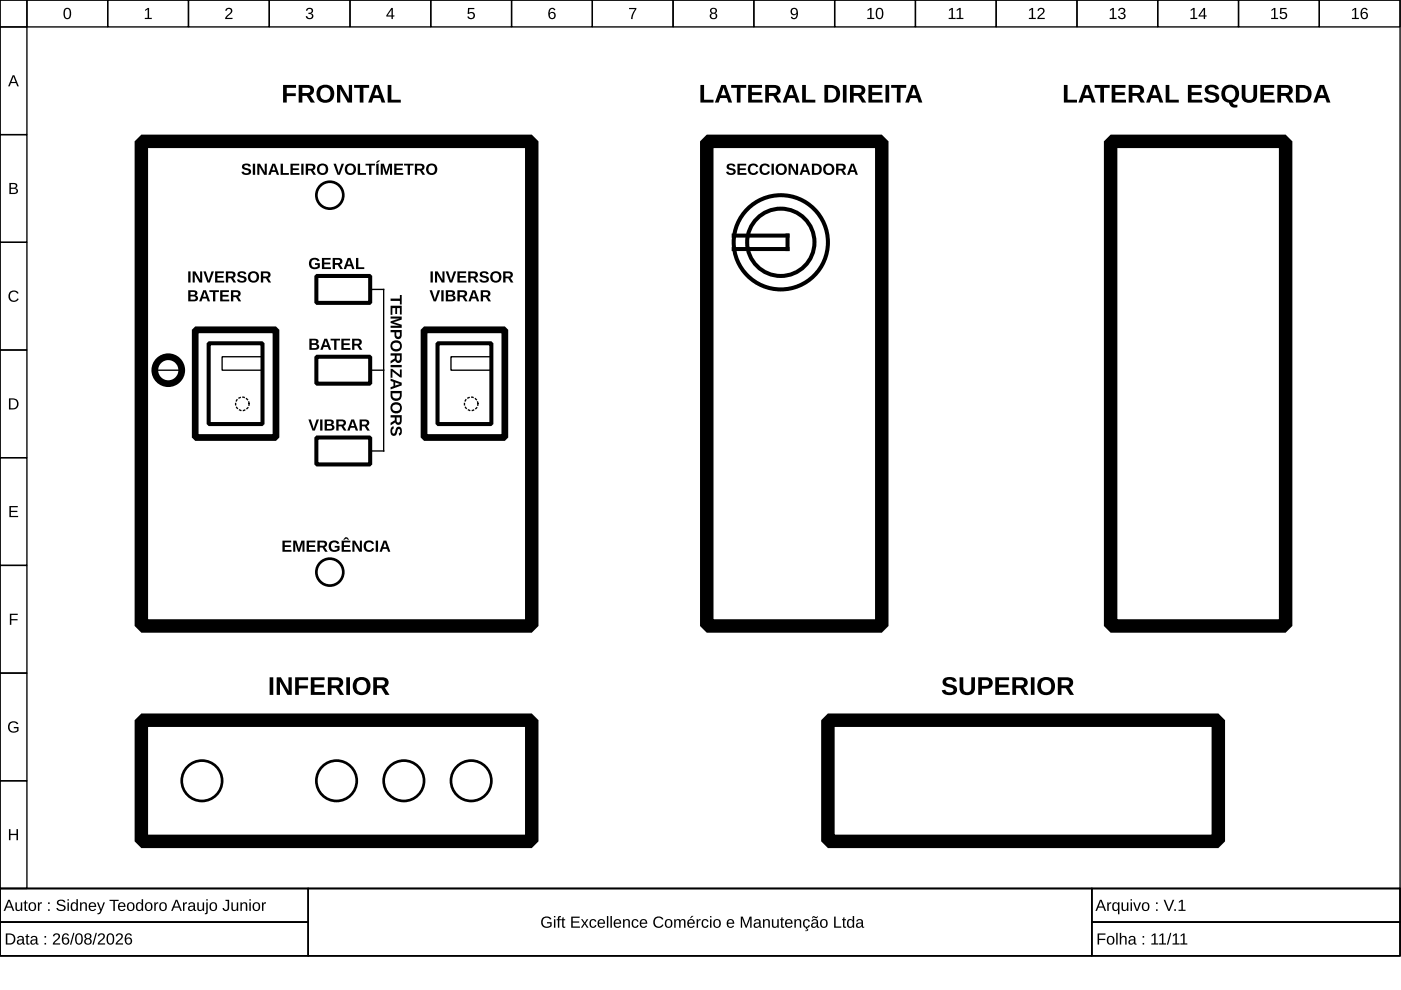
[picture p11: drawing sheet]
<svg xmlns="http://www.w3.org/2000/svg" width="297mm" height="210mm" viewBox="0 0 297 210" stroke-linecap="round" stroke-linejoin="round" font-family="sans-serif">
<g fill="none" stroke="#000" stroke-width=".29">
<path d="M0 0h296.8v188.4h-296.8zM0 0h5.7v5.7h-5.7zM5.7 0h17.1v5.7h-17.1zM22.8 0h17.2v5.7h-17.2zM40 0h17.1v5.7h-17.1zM57.1 0h17.1v5.7h-17.1zM74.2 0h17.1v5.7h-17.1zM91.3 0h17.2v5.7h-17.2zM108.5 0h17.1v5.7h-17.1zM125.6 0h17.1v5.7h-17.1zM142.7 0h17.1v5.7h-17.1zM159.8 0h17.2v5.7h-17.2z"/>
<path d="M177 0h17.1v5.7h-17.1zM194.1 0h17.1v5.7h-17.1zM211.2 0h17.1v5.7h-17.1zM228.3 0h17.2v5.7h-17.2zM245.5 0h17.1v5.7h-17.1zM262.6 0h17.1v5.7h-17.1zM279.7 0h17.1v5.7h-17.1zM0 5.7h5.7v22.8h-5.7zM0 28.5h5.7v22.9h-5.7zM195.5 38.5h.1M0 51.4h5.7v22.8h-5.7zM0 74.2h5.7v22.8h-5.7z"/>
<path d="M32.8 78.5h5.7M47.1 75.6h8.6v2.9h-8.6zM78.5 78.5h2.8M78.5 61.4h2.8v34.2h-2.8M95.6 75.6h8.6v2.9h-8.6zM0 97h5.7v22.9h-5.7zM49.9 92.8h.1M0 119.9h5.7v22.8h-5.7zM0 142.7h5.7v22.8h-5.7zM0 165.5h5.7v22.9h-5.7zM0 188.4h296.8v14.3h-296.8zM0 188.4h65.4v7.1h-65.4z"/>
<path d="M0 195.5h65.4v7.2h-65.4zM65.4 188.4h166.1v14.3h-166.1zM231.5 188.4h65.3v7.1h-65.3zM231.5 195.5h65.3v7.2h-65.3z"/>
</g>
<g fill="#000">
<path d="M30.8 2.1l.5-.4h.3v2.1h.6v.2h-1.5v-.2h.6v-1.8l-.5 .4zM48 1.8a.76 .76 0 0 1 1.2 .2 .76 .76 0 0 1-.5 1.1l-.6 .7h1.2v.2h-1.6l.1-.4 .5-.5a.7 .7 0 0 0 .4-1.2l-.5 .1-.1 .3h-.3zM65.1 1.8a.69 .69 0 0 1 1-.1 .69 .69 0 0 1 0 1.1h-.2a.67 .67 0 0 1 .5 .9 .67 .67 0 0 1-1 .4l-.5-.5-.1-.2h.3a.48 .48 0 0 0 .7 .4 .48 .48 0 0 0 .2-.7l-.6-.1v-.3a.46 .46 0 0 0 .6-.2 .46 .46 0 0 0-.3-.6 .46 .46 0 0 0-.5 .4h-.3zM99.2 1.7h1.4v.2h-1.1v.8a.81 .81 0 0 1 1 .2 .81 .81 0 0 1-.1 1.1 .81 .81 0 0 1-1.1-.1l-.2-.4h.3a.53 .53 0 0 0 .8 .2 .53 .53 0 0 0 0-.8 .53 .53 0 0 0-.8 .1h-.3zM133.4 1.7h1.5l-.6 1.5-.2 .8h-.3l.1-.6 .7-1.5h-1.2zM2.1 61.9a1.18 1.18 0 0 1 1.8 .3l-.3 .1a.87 .87 0 0 0-1.3-.1 .87 .87 0 0 0 .1 1.3 .87 .87 0 0 0 1.3-.2l.3 .1a1.21 1.21 0 0 1-1.8 .4 1.21 1.21 0 0 1-.1-1.9zM2 107.3h1.8v.3h-1.5v.7h1.4v.3h-1.4v.8h1.5v.2h-1.8zM2.1 130.1h1.7v.3h-1.4v.9h1.3v.2h-1.3v1h-.3zM2 153.2a1.23 1.23 0 0 1 1.9 .3l-.3 .1a.9 .9 0 0 0-1.3-.2 .9 .9 0 0 0-.2 1.2 1 1 0 0 0 1.5 .2v-.4h-.7v-.3h1v.8a1.29 1.29 0 0 1-1.8 .2 1.29 1.29 0 0 1-.1-1.9zM1.9 175.8h.3v1h1.3v-1h.3v2.3h-.3v-1h-1.3v1h-.3z"/>
<path d="M2.7 16h.3l1 2.3h-.3l-.3-.7h-1.1l-.2 .7h-.4zM2.9 16.2l-.5 1.2h.9z"/>
<path d="M13.8 1.8a.88 .88 0 0 1 1 .1 .88 .88 0 0 1 .3 1 .88 .88 0 0 1-.8 1.2 .88 .88 0 0 1-.8-1.2v-.7zM14 2a1.59 1.59 0 0 0 .1 1.8h.2a1.09 1.09 0 0 0 .4-1.5l-.3-.4z"/>
<path d="M60 18h2.8v.6h-2v1.2h1.9v.6h-1.9v1.3h-.8zM63.3 18h1.9a1.12 1.12 0 0 1 1.3 .8 1.12 1.12 0 0 1-.7 1.4l1 1.5h-.9l-.9-1.4h-.9v1.4h-.8zM64.1 18.6v1.1h1a.56 .56 0 0 0 .7-.5 .56 .56 0 0 0-.7-.6zM67 19.9a1.95 1.95 0 0 1 3.9 0 1.95 1.95 0 0 1-3.9 0zM68.2 18.9a1.34 1.34 0 0 0-.2 1.5 1.34 1.34 0 0 0 1.3 .7 1.37 1.37 0 0 0 .8-1.4 1.37 1.37 0 0 0-1.1-1.1zM71.5 18h.8l1.7 2.9v-2.9h.6v3.7h-.9l-1.6-2.8v2.8h-.6zM75.1 18h3.2v.6h-1.2v3.1h-.8v-3.1h-1.2zM79.4 18h.9l1.4 3.7h-.8l-.3-.9h-1.4l-.4 .9h-.7zM79.9 18.6l-.6 1.6h1.1zM82.2 18h.8v3.1h2v.6h-2.8z"/>
<path d="M83 1.7h.3v1.6h.3v.2h-.3v.5h-.3v-.5h-1.1v-.2zM83 2l-.8 1.3h.8z"/>
<path d="M116.6 1.8a.74 .74 0 0 1 1.2 .3l-.3 .1a.49 .49 0 0 0-.7-.3 .49 .49 0 0 0-.2 .6l-.1 .3a.77 .77 0 0 1 1.2 0 .77 .77 0 0 1-.1 1.2 .77 .77 0 0 1-1.1-.2l-.2-.5v-.8zM116.5 3.3a.5 .5 0 0 0 1 0 .5 .5 0 0 0-1 0z"/>
<path d="M150.7 1.8a.7 .7 0 0 1 1-.1 .7 .7 0 0 1 .1 1l-.2 .1a.69 .69 0 0 1 .4 .9 .69 .69 0 0 1-1 .4 .64 .64 0 0 1-.5-.6 .64 .64 0 0 1 .4-.7l-.3-.4zM150.8 2.3a.45 .45 0 0 0 .9 0 .45 .45 0 0 0-.9 0zM150.8 3.4a.5 .5 0 0 0 1 0 .5 .5 0 0 0-1 0z"/>
<path d="M167.8 1.9a.86 .86 0 0 1 1.1-.1 .86 .86 0 0 1 .3 1 .9 .9 0 0 1-.3 1.1 .9 .9 0 0 1-1.1 0l-.1-.3 .2-.1a.5 .5 0 0 0 .7 .3 .5 .5 0 0 0 .3-.6v-.3a.76 .76 0 0 1-1.2 .1 .76 .76 0 0 1 .1-1.1zM168 2a.54 .54 0 0 0 .1 .9 .54 .54 0 0 0 .8-.3 .54 .54 0 0 0-.5-.7z"/>
<path d="M184 2.1l.5-.4h.3v2.1h.6v.2h-1.5v-.2h.6v-1.8l-.5 .4zM186 1.8a.88 .88 0 0 1 1 .1 .88 .88 0 0 1 .3 1 .88 .88 0 0 1-.8 1.2 .88 .88 0 0 1-.8-1.2v-.7zM186.2 2a1.59 1.59 0 0 0 .1 1.8h.2a1.09 1.09 0 0 0 .4-1.5l-.3-.4z"/>
<path d="M201.2 2.1l.6-.4h.2v2.1h.6v.2h-1.5v-.2h.6v-1.8l-.5 .4zM202.9 2.1l.5-.4h.3v2.1h.6v.2h-1.5v-.2h.6v-1.8l-.5 .4z"/>
<path d="M218.2 2.1l.6-.4h.2v2.1h.6v.2h-1.5v-.2h.6v-1.8l-.5 .4zM220.2 1.8a.76 .76 0 0 1 1.2 .2 .76 .76 0 0 1-.4 1.1l-.7 .7h1.2v.2h-1.6l.1-.4 .6-.5a.7 .7 0 0 0 .3-1.2l-.5 .1-.1 .3h-.3z"/>
<path d="M235.3 2.1l.6-.4h.3v2.1h.5v.2h-1.4v-.2h.6v-1.8l-.6 .4zM237.3 1.8a.69 .69 0 0 1 1-.1 .69 .69 0 0 1 0 1.1h-.2a.67 .67 0 0 1 .5 .9 .67 .67 0 0 1-1 .4l-.5-.5-.1-.2h.3a.48 .48 0 0 0 .7 .4 .48 .48 0 0 0 .2-.7l-.6-.1v-.3a.46 .46 0 0 0 .7-.2 .46 .46 0 0 0-.4-.6 .46 .46 0 0 0-.5 .4h-.3z"/>
<path d="M252.5 2.1l.5-.4h.3v2.1h.6v.2h-1.5v-.2h.6v-1.8l-.5 .4zM255.2 1.7h.3v1.6h.3v.2h-.3v.5h-.3v-.5h-1.1v-.2zM255.2 2l-.8 1.3h.8z"/>
<path d="M269.6 2.1l.5-.4h.3v2.1h.6v.2h-1.5v-.2h.6v-1.8l-.5 .4zM271.4 1.7h1.4v.2h-1.1v.8a.81 .81 0 0 1 1.1 .2 .81 .81 0 0 1-.2 1.1 .81 .81 0 0 1-1.1-.1l-.2-.4h.3a.53 .53 0 0 0 .8 .2 .53 .53 0 0 0 .1-.8 .53 .53 0 0 0-.8 .1h-.3z"/>
<path d="M286.7 2.1l.6-.4h.2v2.1h.6v.2h-1.5v-.2h.6v-1.8l-.5 .4zM288.8 1.8a.74 .74 0 0 1 1.2 .3l-.3 .1a.49 .49 0 0 0-.6-.3 .49 .49 0 0 0-.3 .6v.3a.77 .77 0 0 1 1.1 0 .77 .77 0 0 1-.1 1.2 .77 .77 0 0 1-1.1-.2l-.2-.5v-.8zM288.7 3.3a.5 .5 0 0 0 1 0 .5 .5 0 0 0-1 0z"/>
<path d="M51.4 35a1.1 1.1 0 0 1 1.8 .3h-.5a.45 .45 0 0 0-.5-.3 .45 .45 0 0 0-.4 .5l.5 .2a.75 .75 0 0 1 .9 .8 .75 .75 0 0 1-1 .6l-.8-.3-.2-.3 .5-.1a.57 .57 0 0 0 .5 .3 .57 .57 0 0 0 .5-.4l-1-.4a.61 .61 0 0 1-.3-.9zM53.6 34.7h.5v2.4h-.5zM54.6 34.7h.5l1.1 1.8-.1-1.8h.5v2.4h-.6l-1-1.8v1.8h-.4zM57.7 34.7h.6l.9 2.4h-.5l-.2-.6h-.9l-.2 .6h-.5zM58 35.1l-.3 1h.7zM59.5 34.7h.5v2h1.3v.4h-1.8zM61.6 34.7h1.8v.4h-1.3v.6h1.2v.4h-1.2v.6h1.4v.4h-1.9zM63.9 34.7h.5v2.4h-.5zM64.8 34.7h1.2a.71 .71 0 0 1 .9 .5 .71 .71 0 0 1-.5 .9l.6 1h-.6l-.5-.9h-.6v.9h-.5zM65.3 35.1v.7h.8l.3-.2-.2-.5zM67.1 35.9a1.25 1.25 0 0 1 2.5 0 1.25 1.25 0 0 1-2.5 0zM67.9 35.3a.79 .79 0 0 0-.1 1.1 .79 .79 0 0 0 1.1 .1 .79 .79 0 0 0 .1-1.1 .79 .79 0 0 0-1.1-.1zM70.7 34.7h.5l.6 2 .6-2h.5l-.8 2.4h-.5zM73 35.9a1.25 1.25 0 0 1 2.5 0 1.25 1.25 0 0 1-2.5 0zM73.8 35.3a.79 .79 0 0 0-.1 1.1 .79 .79 0 0 0 1.1 .1 .79 .79 0 0 0 .1-1.1 .79 .79 0 0 0-1.1-.1zM75.8 34.7h.5v2h1.3v.4h-1.8zM77.5 34.7h2v.4h-.8v2h-.4v-2h-.8zM79.8 34.7h.5v2.4h-.5zM80.1 34l.5 .1-.6 .4h-.3zM80.7 34.7h.7l.5 1.8 .6-1.8h.6v2.4h-.4v-2l-.6 2h-.4l-.6-2 .1 2h-.5zM83.6 34.7h1.8v.4h-1.3v.6h1.2v.4h-1.2v.6h1.4v.4h-1.9zM85.7 34.7h2v.4h-.8v2h-.5v-2h-.7zM88 34.7h1.1a.71 .71 0 0 1 .9 .5 .71 .71 0 0 1-.5 .9l.6 1h-.5l-.6-.9h-.6v.9h-.4zM88.4 35.1v.7h.9l.2-.2-.2-.5zM90.3 35.9a1.22 1.22 0 0 1 2.4 0 1.22 1.22 0 0 1-2.4 0zM91 35.3a.79 .79 0 0 0-.1 1.1 .79 .79 0 0 0 1.1 .1 .79 .79 0 0 0 .1-1.1 .79 .79 0 0 0-1.1-.1z"/>
<path d="M148.5 18h.8v3.1h2v.6h-2.8zM152.9 18h1l1.3 3.7h-.8l-.3-.9h-1.4l-.3 .9h-.8zM153.4 18.6l-.5 1.6h1zM155 18h3.2v.6h-1.2v3.1h-.8v-3.1h-1.2zM158.6 18h3v.6h-2.2v1h2v.6h-2v.9h2.3v.6h-3.1zM162.2 18h1.9a1.12 1.12 0 0 1 1.4 .8 1.12 1.12 0 0 1-.8 1.4l1 1.5h-.9l-.9-1.4h-.9v1.4h-.8zM163 18.6v1.1h1.1a.56 .56 0 0 0 .6-.5 .56 .56 0 0 0-.7-.6zM167.3 18h.9l1.4 3.7h-.8l-.3-.9h-1.5l-.3 .9h-.8zM167.8 18.6l-.6 1.6h1.1zM170.1 18h.8v3.1h2v.6h-2.8zM174.8 18a3.7 3.7 0 0 1 2.8 .5 1.9 1.9 0 0 1 .4 2 1.9 1.9 0 0 1-1.7 1.2h-1.5zM175.6 18.6v2.5a1.33 1.33 0 0 0 1.7-1.2 1.33 1.33 0 0 0-1.7-1.3zM178.7 18h.8v3.7h-.8zM180.2 18h1.9a1.12 1.12 0 0 1 1.3 .8 1.12 1.12 0 0 1-.8 1.4l1.1 1.5h-.9l-.9-1.4h-.9v1.4h-.8zM181 18.6v1.1h1a.56 .56 0 0 0 .7-.5 .56 .56 0 0 0-.7-.6zM184.1 18h3v.6h-2.2v1h2v.6h-2v.9h2.3v.6h-3.1zM187.7 18h.8v3.7h-.8zM188.9 18h3.2v.6h-1.2v3.1h-.8v-3.1h-1.2zM193.3 18h.9l1.4 3.7h-.8l-.3-.9h-1.5l-.3 .9h-.8zM193.7 18.6l-.5 1.6h1.1z"/>
<path d="M154.2 35a1.1 1.1 0 0 1 1.7 .3h-.4a.45 .45 0 0 0-.5-.3 .45 .45 0 0 0-.4 .5l.5 .2a.75 .75 0 0 1 .9 .8 .75 .75 0 0 1-1 .6l-.9-.3-.2-.3 .5-.1a.57 .57 0 0 0 .6 .3 .57 .57 0 0 0 .5-.4l-1.1-.4a.61 .61 0 0 1-.2-.9zM156.4 34.7h1.8v.4h-1.4v.6h1.3v.4h-1.3v.6h1.5v.4h-1.9zM158.9 35a1.2 1.2 0 0 1 1.9 .3l-.5 .1a.71 .71 0 0 0-.9-.3 .71 .71 0 0 0-.3 1 .67 .67 0 0 0 .6 .6 .67 .67 0 0 0 .7-.4l.4 .1a1.23 1.23 0 0 1-1.8 .5 1.23 1.23 0 0 1-.1-1.9zM161.3 35a1.2 1.2 0 0 1 1.9 .3l-.4 .1a.71 .71 0 0 0-1-.3 .71 .71 0 0 0-.3 1 .67 .67 0 0 0 .6 .6 .67 .67 0 0 0 .7-.4l.5 .1a1.23 1.23 0 0 1-1.9 .5 1.23 1.23 0 0 1-.1-1.9zM163.6 34.7h.5v2.4h-.5zM164.4 35.9a1.22 1.22 0 0 1 2.4 0 1.22 1.22 0 0 1-2.4 0zM165.1 35.3a.79 .79 0 0 0-.1 1.1 .79 .79 0 0 0 1.1 .1 .79 .79 0 0 0 .1-1.1 .79 .79 0 0 0-1.1-.1zM167.2 34.7h.6l1 1.8v-1.8h.4v2.4h-.6l-1-1.8v1.8h-.4zM170.4 34.7h.6l.8 2.4h-.5l-.2-.6h-.9l-.2 .6h-.5zM170.7 35.1l-.4 1h.7zM172.1 34.7h.9a1.18 1.18 0 0 1 1.2 1.1 1.18 1.18 0 0 1-1.1 1.3h-1zM172.6 35.1v1.6a.84 .84 0 0 0 1.1-.8 .84 .84 0 0 0-1.1-.8zM174.5 35.9a1.22 1.22 0 0 1 2.4 0 1.22 1.22 0 0 1-2.4 0zM175.2 35.3a.79 .79 0 0 0-.1 1.1 .79 .79 0 0 0 1.1 .1 .79 .79 0 0 0 .1-1.1 .79 .79 0 0 0-1.1-.1zM177.3 34.7h1.1a.71 .71 0 0 1 .9 .5 .71 .71 0 0 1-.5 .9l.6 1h-.5l-.6-.9h-.5v.9h-.5zM177.8 35.1v.7h.8l.2-.2-.2-.5zM180.5 34.7h.5l.9 2.4h-.5l-.2-.6h-.9l-.2 .6h-.5zM180.7 35.1l-.3 1h.7z"/>
<path d="M225.6 18h.7v3.1h2v.6h-2.7zM230 18h.9l1.4 3.7h-.8l-.3-.9h-1.4l-.4 .9h-.8zM230.5 18.6l-.6 1.6h1.1zM232.1 18h3.2v.6h-1.2v3.1h-.8v-3.1h-1.2zM235.7 18h2.9v.6h-2.1v1h2v.6h-2v.9h2.2v.6h-3zM239.3 18h1.9a1.12 1.12 0 0 1 1.3 .8 1.12 1.12 0 0 1-.8 1.4l1.1 1.5h-.9l-.9-1.4h-.9v1.4h-.8zM240.1 18.6v1.1h1a.56 .56 0 0 0 .7-.5 .56 .56 0 0 0-.7-.6zM244.4 18h.9l1.3 3.7h-.7l-.4-.9h-1.4l-.3 .9h-.8zM244.8 18.6l-.5 1.6h1.1zM247.1 18h.8v3.1h2v.6h-2.8zM251.9 18h2.9v.6h-2.2v1h2v.6h-2v.9h2.3v.6h-3zM255.6 18.4a1.95 1.95 0 0 1 2.7 .2l.1 .3-.7 .1a.8 .8 0 0 0-.8-.5 .8 .8 0 0 0-.7 .5 1.11 1.11 0 0 0 1.2 .6 1.1 1.1 0 0 1 1.1 1.2 1.1 1.1 0 0 1-1.2 1 1.62 1.62 0 0 1-2-1l.7-.2a.97 .97 0 0 0 .9 .6 .97 .97 0 0 0 .9-.5 1.8 1.8 0 0 0-1.6-.7 .98 .98 0 0 1-.6-1.6zM259.4 18.5a1.95 1.95 0 0 1 3.1 .4 1.95 1.95 0 0 1-1.2 2.8 .76 .76 0 0 0 1.1 .5v.5a1.31 1.31 0 0 1-1.9-.9 1.97 1.97 0 0 1-1.1-3.3zM260 18.9a1.34 1.34 0 0 0-.2 1.5 1.34 1.34 0 0 0 1.4 .7 1.37 1.37 0 0 0 .7-1.4 1.37 1.37 0 0 0-1.1-1.1zM263.3 18h.7v2.3a.85 .85 0 0 0 .9 .9 .85 .85 0 0 0 .8-.9v-2.3h.8v2.3a1.66 1.66 0 0 1-1.4 1.5 1.66 1.66 0 0 1-1.8-1.1zM267.2 18h3v.6h-2.2v1h2v.6h-2v.9h2.3v.6h-3.1zM270.8 18h1.9a1.12 1.12 0 0 1 1.4 .8 1.12 1.12 0 0 1-.8 1.4l1 1.5h-.9l-.9-1.4h-.9v1.4h-.8zM271.6 18.6v1.1h1a.56 .56 0 0 0 .7-.5 .56 .56 0 0 0-.7-.6zM274.8 18a3.7 3.7 0 0 1 2.8 .5 1.9 1.9 0 0 1 .4 2 1.9 1.9 0 0 1-1.7 1.2h-1.5zM275.5 18.6v2.5a1.33 1.33 0 0 0 1.8-1.2 1.33 1.33 0 0 0-1.8-1.3zM279.8 18h.9l1.4 3.7h-.8l-.3-.9h-1.4l-.4 .9h-.8zM280.3 18.6l-.6 1.6h1.1z"/>
<path d="M2 38.8a1.53 1.53 0 0 1 1.6 .3l.1 .5-.5 .3a.64 .64 0 0 1 .6 .8 .64 .64 0 0 1-.8 .4h-1zM2.3 39v.8h.8l.2-.2-.1-.5zM2.3 40v.9l1.1-.1a.42 .42 0 0 0-.2-.7z"/>
<path d="M39.9 57.5h.5v2.4h-.5zM40.9 57.5h.5l1.1 1.9-.1-1.9h.5v2.4h-.6l-1-1.8v1.8h-.4zM43.1 57.5h.5l.6 2 .6-2h.6l-.9 2.4h-.5zM45.6 57.5h1.9v.4h-1.4v.6h1.3v.4h-1.3v.6h1.4v.4h-1.9zM47.9 57.5h1.2a.71 .71 0 0 1 .8 .5 .71 .71 0 0 1-.5 .9l.7 1h-.6l-.5-.9h-.6v.9h-.5zM48.4 57.9v.7h.8l.2-.2-.1-.4zM50.4 57.8a1.1 1.1 0 0 1 1.8 .3l-.5 .1a.45 .45 0 0 0-.4-.3 .45 .45 0 0 0-.4 .4l.5 .2a.75 .75 0 0 1 .9 .8 .75 .75 0 0 1-1 .6l-.9-.3-.2-.3 .5-.1a.57 .57 0 0 0 .6 .4 .57 .57 0 0 0 .5-.4l-1.1-.5a.61 .61 0 0 1-.3-.9zM52.5 58.7a1.22 1.22 0 0 1 2.4 0 1.22 1.22 0 0 1-2.4 0zM53.2 58.1a.79 .79 0 0 0-.1 1.1 .79 .79 0 0 0 1.2 .1 .79 .79 0 0 0 0-1.1 .79 .79 0 0 0-1.1-.1zM55.3 57.5h1.2a.71 .71 0 0 1 .8 .5 .71 .71 0 0 1-.5 .9l.7 1h-.6l-.5-.9h-.6v.9h-.5zM55.8 57.9v.7h.8l.2-.2-.1-.4z"/>
<path d="M65.8 55a1.3 1.3 0 0 1 2 .3l-.5 .1a.76 .76 0 0 0-1.1-.2 .76 .76 0 0 0-.1 1.1 .86 .86 0 0 0 1.3 .2v-.3h-.6v-.4h1v.9a1.31 1.31 0 0 1-1.9 .1 1.31 1.31 0 0 1-.1-1.8zM68.3 54.7h1.8v.4h-1.4v.6h1.3v.3h-1.3v.7h1.5v.3h-1.9zM70.5 54.7h1.2a.71 .71 0 0 1 .9 .5 .71 .71 0 0 1-.5 .9l.6 .9h-.5l-.6-.8h-.6v.8h-.5zM71 55.1v.7l.9-.1 .2-.1-.2-.5zM73.7 54.7h.6l.9 2.3h-.5l-.2-.6h-.9l-.2 .6h-.5zM74 55.1l-.3 1h.7zM75.5 54.7h.5v2h1.2v.3h-1.7z"/>
<path d="M91.3 57.5h.5v2.4h-.5zM92.2 57.5h.6l1 1.9v-1.9h.4v2.4h-.5l-1.1-1.8 .1 1.8h-.5zM94.5 57.5h.5l.6 2 .6-2h.5l-.8 2.4h-.5zM97 57.5h1.8v.4h-1.3v.6h1.2v.4h-1.2v.6h1.4v.4h-1.9zM99.3 57.5h1.1a.71 .71 0 0 1 .9 .5 .71 .71 0 0 1-.5 .9l.6 1h-.5l-.6-.9h-.5v.9h-.5zM99.8 57.9v.7h.8l.2-.2-.2-.4zM101.8 57.8a1.1 1.1 0 0 1 1.8 .3l-.5 .1a.45 .45 0 0 0-.5-.3 .45 .45 0 0 0-.4 .4l.6 .2a.75 .75 0 0 1 .9 .8 .75 .75 0 0 1-1.1 .6l-.8-.3-.2-.3 .5-.1a.57 .57 0 0 0 .5 .4 .57 .57 0 0 0 .6-.4l-1.1-.5a.61 .61 0 0 1-.3-.9zM103.9 58.7a1.22 1.22 0 0 1 2.4 0 1.22 1.22 0 0 1-2.4 0zM104.6 58.1a.79 .79 0 0 0-.1 1.1 .79 .79 0 0 0 1.1 .1 .79 .79 0 0 0 .1-1.1 .79 .79 0 0 0-1.1-.1zM106.7 57.5h1.2a.71 .71 0 0 1 .8 .5 .71 .71 0 0 1-.5 .9l.7 1h-.6l-.5-.9h-.6v.9h-.5zM107.2 57.9v.7h.8l.2-.2-.1-.4z"/>
<path d="M39.9 61.5h1.1a.6 .6 0 0 1 .8 .4 .6 .6 0 0 1-.4 .8 .65 .65 0 0 1 .6 .8 .65 .65 0 0 1-.9 .4h-1.2zM40.4 61.9v.6h.7l.2-.2v-.3zM40.4 62.9v.6h.8l.3-.2-.2-.4zM43.1 61.5h.6l.8 2.4h-.5l-.2-.6h-.9l-.2 .6h-.5zM43.4 61.9l-.4 1h.7zM44.4 61.5h2v.4h-.7v2h-.5v-2h-.8zM46.7 61.5h1.8v.4h-1.3v.6h1.2v.4h-1.2v.6h1.4v.4h-1.9zM49 61.5h1.1a.71 .71 0 0 1 .9 .5 .71 .71 0 0 1-.5 .9l.6 1h-.5l-.6-.9h-.5v.9h-.5zM49.5 61.9v.7h.8l.2-.2-.2-.4z"/>
<path d="M65.6 71.8h1.1a.6 .6 0 0 1 .8 .3 .6 .6 0 0 1-.4 .8 .65 .65 0 0 1 .6 .8 .65 .65 0 0 1-.9 .5h-1.2zM66.1 72.2v.6l.7-.1 .2-.1-.1-.4zM66.1 73.1v.7h.8l.3-.2-.2-.4zM68.8 71.8h.6l.8 2.4h-.5l-.2-.6h-.9l-.2 .6h-.5zM69.1 72.2l-.4 1h.7zM70.1 71.8h2v.4h-.8v2h-.5v-2h-.7zM72.4 71.8h1.8v.4h-1.3v.6h1.2v.4h-1.2v.6h1.4v.4h-1.9zM74.7 71.8h1.1a.71 .71 0 0 1 .9 .5 .71 .71 0 0 1-.5 .9l.6 1h-.5l-.6-.9h-.6v.9h-.4zM75.1 72.2v.7h.9l.2-.2-.2-.5z"/>
<path d="M82.8 63.3h2v-.8h.4v2.1h-.4v-.8h-2zM82.8 64.8h2.4v1.9h-.4v-1.4h-.6v1.3h-.4v-1.3h-.6v1.5h-.4zM82.8 67.1h2.4v.7l-1.8 .5 1.8 .5v.7h-2.4v-.4h2l-2-.6v-.4l2-.6-2 .1zM82.8 70h2.4a2.21 2.21 0 0 1-.2 1.7 .78 .78 0 0 1-.9 .1 .78 .78 0 0 1-.5-.8v-.5h-.8zM84 70.5l.1 .8 .5 .1 .2-.9zM82.8 73.3a1.22 1.22 0 0 1 2.4 0 1.22 1.22 0 0 1-2.4 0zM83.4 72.8a.75 .75 0 0 0 .1 1 .75 .75 0 0 0 1 0 .75 .75 0 0 0 .1-1l-.6-.1zM82.8 74.9h2.4v1.2a.71 .71 0 0 1-.5 .8 .71 .71 0 0 1-.9-.5l-1 .7v-.6l.9-.5v-.6h-.9zM84.1 75.4l.1 1h.4l.2-1zM82.8 77.4h2.4v.5h-2.4zM82.8 78.2h.4l1.6 1.3v-1.2h.4v1.7h-.4l-1.6-1.3v1.4h-.4zM82.8 80.3l2.4 .8v.6l-2.4 .9v-.5l.6-.2v-.9l-.6-.2zM83.8 81.1v.7l1-.4zM82.8 82.9h2.4v.8a1.18 1.18 0 0 1-1.2 1.3 1.18 1.18 0 0 1-1.2-1.2zM83.2 83.4a.84 .84 0 0 0 .8 1.1 .84 .84 0 0 0 .8-1.1zM82.8 86.4a1.22 1.22 0 0 1 2.4 0 1.22 1.22 0 0 1-2.4 0zM83.4 86a.75 .75 0 0 0 .1 1 .75 .75 0 0 0 1 0 .75 .75 0 0 0 .1-1l-.6-.2zM82.8 88h2.4v1.2a.71 .71 0 0 1-.5 .9 .71 .71 0 0 1-.9-.5l-1 .6v-.6l.9-.5v-.6h-.9zM84.1 88.5l.1 1h.4l.2-1zM83.1 90.5l.3-.1 .1 .4a.57 .57 0 0 0-.4 .6 .57 .57 0 0 0 .5 .5l.2-.6a.71 .71 0 0 1 .8-.8 .71 .71 0 0 1 .6 .9l-.2 .8-.4 .2-.1-.5a.45 .45 0 0 0 .4-.5 .45 .45 0 0 0-.5-.4l-.2 .5a.75 .75 0 0 1-.8 .9 .75 .75 0 0 1-.6-1z"/>
<path d="M91.1 61.5h.5l.6 2 .6-2h.5l-.9 2.4h-.5zM93.6 61.5h.5v2.4h-.5zM94.5 61.5h1.1a.6 .6 0 0 1 .8 .4 .6 .6 0 0 1-.4 .8 .65 .65 0 0 1 .6 .8 .65 .65 0 0 1-.9 .4h-1.2zM95 61.9v.6h.8l.1-.2v-.3zM95 62.9v.6h.9l.2-.2-.2-.4zM97 61.5h1.2a.71 .71 0 0 1 .8 .5 .71 .71 0 0 1-.5 .9l.7 1h-.6l-.5-.9h-.6v.9h-.5zM97.5 61.9v.7h.8l.2-.2-.1-.4zM100.2 61.5h.6l.8 2.4h-.5l-.2-.6h-.9l-.2 .6h-.5zM100.5 61.9l-.4 1h.7zM101.9 61.5h1.2a.71 .71 0 0 1 .9 .5 .71 .71 0 0 1-.5 .9l.6 1h-.6l-.5-.9h-.6v.9h-.5zM102.4 61.9v.7h.8l.3-.2-.2-.4z"/>
<path d="M1.9 84.5h.8a1.18 1.18 0 0 1 1.2 1.1 1.18 1.18 0 0 1-1.1 1.2h-.9zM2.2 84.7v1.9h.5a.97 .97 0 0 0 .9-1.3 .97 .97 0 0 0-1.4-.6z"/>
<path d="M65.4 88.9h.5l.6 2 .6-2h.5l-.8 2.4h-.5zM67.9 88.9h.5v2.4h-.5zM68.8 88.9h1.1a.6 .6 0 0 1 .8 .4 .6 .6 0 0 1-.4 .8 .65 .65 0 0 1 .6 .8 .65 .65 0 0 1-.9 .4h-1.2zM69.3 89.3v.6h.8l.2-.2-.1-.3zM69.3 90.3v.6h.9l.2-.2-.2-.4zM71.3 88.9h1.2a.71 .71 0 0 1 .8 .5 .71 .71 0 0 1-.5 .9l.7 1h-.6l-.5-.9h-.6v.9h-.5zM71.8 89.3v.7h.8l.2-.2-.1-.4zM74.5 88.9h.6l.8 2.4h-.5l-.2-.6h-.9l-.2 .6h-.5zM74.8 89.3l-.4 1h.7zM76.2 88.9h1.2a.71 .71 0 0 1 .9 .5 .71 .71 0 0 1-.5 .9l.6 1h-.5l-.6-.9h-.6v.9h-.5zM76.7 89.3v.7h.9l.2-.2-.2-.4z"/>
<path d="M59.9 114.6h1.8v.4h-1.3v.6h1.2v.4h-1.2v.6h1.4v.4h-1.9zM62.2 114.6h.6l.6 1.8 .5-1.8h.7v2.4h-.5v-2l-.6 2h-.3l-.6-2v2h-.4zM65 114.6h1.9v.4h-1.4v.6h1.3v.4h-1.3v.6h1.4v.4h-1.9zM67.3 114.6h1.2a.71 .71 0 0 1 .8 .5 .71 .71 0 0 1-.5 .9l.7 1h-.6l-.5-.9h-.6v.9h-.5zM67.8 115v.7h.8l.2-.2-.1-.5zM70 114.9a1.3 1.3 0 0 1 1.9 .3l-.4 .1a.76 .76 0 0 0-1.1-.2 .76 .76 0 0 0-.1 1.1 .86 .86 0 0 0 1.2 .2v-.3h-.5v-.4h1v.9a1.31 1.31 0 0 1-1.9 .2 1.31 1.31 0 0 1-.1-1.9zM72.4 114.6h1.9v.4h-1.4v.6h1.3v.4h-1.3v.6h1.5v.4h-2zM73.2 113.9h.4l.4 .5-.6-.2-.6 .2zM74.7 114.6h.6l1 1.9v-1.9h.4v2.4h-.5l-1.1-1.8 .1 1.8h-.5zM77.4 114.9a1.2 1.2 0 0 1 1.9 .3l-.4 .2a.71 .71 0 0 0-1-.3 .71 .71 0 0 0-.3 .9 .67 .67 0 0 0 .6 .6 .67 .67 0 0 0 .7-.4l.4 .1a1.23 1.23 0 0 1-1.8 .5 1.23 1.23 0 0 1-.1-1.9zM79.7 114.6h.5v2.4h-.5zM81.3 114.6h.6l.9 2.4h-.5l-.2-.6h-.9l-.2 .6h-.5zM81.6 115l-.3 1h.7z"/>
<path d="M57.2 143.6h.7v3.7h-.7zM58.7 143.6h.9l1.6 2.9v-2.9h.7v3.7h-1l-1.6-2.8 .1 2.8h-.7zM62.6 143.6h2.7v.6h-1.9v1.2h1.9v.6h-1.9v1.3h-.8zM65.9 143.6h2.9v.6h-2.1v.9h2v.6h-2v1h2.2v.6h-3zM69.5 143.6h1.9a1.12 1.12 0 0 1 1.3 .8 1.12 1.12 0 0 1-.8 1.4l1 1.5h-.8l-.9-1.4h-.9v1.4h-.8zM70.3 144.2v1.1h1a.56 .56 0 0 0 .7-.6 .56 .56 0 0 0-.7-.5zM73.4 143.6h.8v3.7h-.8zM74.7 145.5a1.95 1.95 0 0 1 3.9 0 1.95 1.95 0 0 1-3.9 0zM75.9 144.5a1.34 1.34 0 0 0-.3 1.5 1.34 1.34 0 0 0 1.4 .7 1.37 1.37 0 0 0 .7-1.4 1.37 1.37 0 0 0-1-1.1zM79.1 143.6h1.9a1.12 1.12 0 0 1 1.4 .8 1.12 1.12 0 0 1-.8 1.4l1 1.5h-.9l-.9-1.4h-.9v1.4h-.8zM79.9 144.2v1.1h1a.56 .56 0 0 0 .7-.6 .56 .56 0 0 0-.7-.5z"/>
<path d="M200 144a1.95 1.95 0 0 1 2.7 .2l.1 .3-.7 .1a.8 .8 0 0 0-.8-.5 .8 .8 0 0 0-.7 .4 1.11 1.11 0 0 0 1.2 .7 1.1 1.1 0 0 1 1.1 1.1 1.1 1.1 0 0 1-1.2 1.1 1.62 1.62 0 0 1-2-1l.7-.2a.97 .97 0 0 0 .9 .6 .97 .97 0 0 0 .9-.5 1.8 1.8 0 0 0-1.6-.8 .98 .98 0 0 1-.6-1.5zM203.5 143.6h.7v2.3a.85 .85 0 0 0 .9 .9 .85 .85 0 0 0 .8-1v-2.2h.8v2.3a1.66 1.66 0 0 1-1.5 1.5 1.66 1.66 0 0 1-1.7-1.1zM207.4 143.6h1.7a1.22 1.22 0 0 1 1.4 1.2 1.22 1.22 0 0 1-1.4 1.2h-.9v1.3h-.8zM208.2 144.2v1.2h.8a.61 .61 0 0 0 .7-.6 .61 .61 0 0 0-.7-.6zM211 143.6h3v.6h-2.2v.9h2v.6h-2v1h2.3v.6h-3.1zM214.6 143.6h1.9a1.12 1.12 0 0 1 1.4 .8 1.12 1.12 0 0 1-.8 1.4l1 1.5h-.9l-.9-1.4h-.9v1.4h-.8zM215.4 144.2v1.1h1a.56 .56 0 0 0 .7-.6 .56 .56 0 0 0-.7-.5zM218.6 143.6h.7v3.7h-.7zM219.8 145.5a1.95 1.95 0 0 1 3.9 0 1.95 1.95 0 0 1-3.9 0zM221 144.5a1.34 1.34 0 0 0-.2 1.5 1.34 1.34 0 0 0 1.3 .7 1.37 1.37 0 0 0 .8-1.4 1.37 1.37 0 0 0-1.1-1.1zM224.3 143.6h1.8a1.12 1.12 0 0 1 1.4 .8 1.12 1.12 0 0 1-.8 1.4l1 1.5h-.9l-.8-1.4h-.9v1.4h-.8zM225.1 144.2v1.1h1a.56 .56 0 0 0 .6-.6 .56 .56 0 0 0-.6-.5z"/>
<path d="M1.7 190.8h.4l.9 2.3h-.3l-.3-.7h-1l-.3 .7h-.3zM1.9 191l-.4 1.2h.8zM3.3 191.3h.3v1.2a.44 .44 0 0 0 .5 .5 .44 .44 0 0 0 .3-.6v-1.1h.3v1.8h-.3v-.3a.61 .61 0 0 1-.7 .4 .61 .61 0 0 1-.4-.7zM5.3 190.9h.2v.4h.3v.2h-.3v1.2l.1 .2h.3v.2h-.5l-.1-.1-.1-1.5h-.2v-.2h.2zM6.2 191.5a.91 .91 0 0 1 1.5 .6 .91 .91 0 0 1-1.1 1l-.4-.2-.1-.4zM6.6 191.6a.71 .71 0 0 0-.3 .9 .71 .71 0 0 0 .8 .4 .82 .82 0 0 0-.2-1.4zM8 191.3h.3v.4l.2-.3 .4-.1v.3h-.3l-.2 .3-.1 1.2h-.3zM10.2 191.3h.3v.4h-.3zM10.2 192.8h.3v.3h-.3zM12.2 191a1.07 1.07 0 0 1 1.7 .3h-.4a.58 .58 0 0 0-.6-.3 .58 .58 0 0 0-.5 .5l.6 .3a.72 .72 0 0 1 .9 .7 .72 .72 0 0 1-1 .7 .87 .87 0 0 1-1-.6l.4-.1a.71 .71 0 0 0 .7 .4 .71 .71 0 0 0 .6-.5l-.6-.3a.76 .76 0 0 1-.7-.3 .76 .76 0 0 1-.1-.8zM14.3 190.7h.3v.2h-.3zM14.3 191.3h.3v1.8h-.3zM15.1 191.5l.5-.2 .6 .3v-.9h.3v2.4h-.3v-.3a.69 .69 0 0 1-.9 .3 .69 .69 0 0 1-.3-.9zM15.4 191.7a.88 .88 0 0 0 .3 1.2 .75 .75 0 0 0 .5-.7 .75 .75 0 0 0-.5-.7zM17 191.3h.2l.1 .3a.61 .61 0 0 1 .7-.3 .61 .61 0 0 1 .4 .6v1.2h-.3v-1.1a.44 .44 0 0 0-.5-.5 .44 .44 0 0 0-.3 .6v1h-.3zM19 191.5a.82 .82 0 0 1 1-.1 .82 .82 0 0 1 .4 .9h-1.3a.53 .53 0 0 0 .3 .6 .53 .53 0 0 0 .7-.2h.2a.9 .9 0 0 1-1.2 .3 .9 .9 0 0 1-.2-1.3zM19.2 191.7l-.1 .4h1l-.3-.6zM20.6 191.3h.3l.5 1.5 .5-1.5h.4l-.7 1.8a.77 .77 0 0 1-.9 .7v-.2h.3l.3-.5zM23.2 190.8h2v.2h-.8v2.1h-.4v-2.1h-.8zM25.2 191.5a.82 .82 0 0 1 1-.1 .82 .82 0 0 1 .4 .9h-1.3a.53 .53 0 0 0 .3 .6 .53 .53 0 0 0 .7-.2h.3a.9 .9 0 0 1-1.3 .3 .9 .9 0 0 1-.2-1.3zM25.5 191.7l-.2 .4h1l-.3-.6zM27.1 191.5a.91 .91 0 0 1 1.4 .6 .91 .91 0 0 1-1 1l-.4-.2-.2-.4zM27.4 191.6a.71 .71 0 0 0-.2 .9 .71 .71 0 0 0 .8 .4 .82 .82 0 0 0-.3-1.4zM29 191.5l.5-.2 .5 .3v-.9h.3l.1 2.4h-.3l-.1-.3a.69 .69 0 0 1-.8 .3 .69 .69 0 0 1-.4-.9zM29.2 191.7a.88 .88 0 0 0 .4 1.2 .75 .75 0 0 0 .5-.7 .75 .75 0 0 0-.5-.7zM30.9 191.5a.91 .91 0 0 1 1.4 .6 .91 .91 0 0 1-1 1l-.4-.2-.2-.4zM31.2 191.6a.71 .71 0 0 0-.2 .9 .71 .71 0 0 0 .8 .4 .82 .82 0 0 0-.3-1.4zM32.7 191.3h.3v.4l.2-.3 .4-.1v.3h-.4l-.1 .3-.1 1.2h-.3zM34 191.5a.91 .91 0 0 1 1.4 .6 .91 .91 0 0 1-1.1 1l-.3-.2-.2-.4zM34.3 191.6a.71 .71 0 0 0-.3 .9 .71 .71 0 0 0 .8 .4 .82 .82 0 0 0-.2-1.4zM37.2 190.8h.4l1 2.3h-.4l-.2-.7h-1.1l-.3 .7h-.3zM37.4 191l-.4 1.2h.9zM38.8 191.3h.3v.4l.2-.3 .3-.1v.3h-.3l-.2 .3v1.2h-.3zM40.1 191.4a.72 .72 0 0 1 .8-.1 .72 .72 0 0 1 .4 .6v.9l.3 .1v.2h-.4l-.2-.3a.61 .61 0 0 1-.7 .4 .61 .61 0 0 1-.4-.7 .61 .61 0 0 1 .7-.5h.4a.41 .41 0 0 0-.2-.5 .41 .41 0 0 0-.6 .3h-.3zM40.3 192.3a.4 .4 0 0 0 .1 .7 .4 .4 0 0 0 .6-.3v-.5zM41.8 191.3h.3v1.2a.44 .44 0 0 0 .5 .5 .44 .44 0 0 0 .4-.6v-1.1h.3v1.8h-.3v-.3a.61 .61 0 0 1-.7 .4 .61 .61 0 0 1-.5-.7zM43.7 190.7h.3v.2h-.3zM43.7 191.3h.3v2.1a.44 .44 0 0 1-.6 .4v-.2l.3-.1zM44.6 191.5a.91 .91 0 0 1 1.4 .6 .91 .91 0 0 1-1 1l-.4-.2-.2-.4zM44.9 191.6a.71 .71 0 0 0-.2 .9 .71 .71 0 0 0 .8 .4 .82 .82 0 0 0-.3-1.4zM47.8 190.8h.8v1.6a.71 .71 0 0 1-.7 .8 .71 .71 0 0 1-.7-.7h.3a.39 .39 0 0 0 .4 .4 .39 .39 0 0 0 .4-.5v-1.4h-.5zM49.1 191.3h.3v1.2a.44 .44 0 0 0 .4 .5 .44 .44 0 0 0 .4-.6v-1.1h.3v1.8h-.3v-.3a.61 .61 0 0 1-.7 .4 .61 .61 0 0 1-.4-.7zM51 191.3h.3v.3a.61 .61 0 0 1 .7-.3 .61 .61 0 0 1 .4 .6v1.2h-.3v-1.1a.44 .44 0 0 0-.5-.5 .44 .44 0 0 0-.3 .6v1h-.3zM52.9 190.7h.3v.2h-.3zM52.9 191.3h.3v1.8h-.3zM53.7 191.5a.91 .91 0 0 1 1.5 .6 .91 .91 0 0 1-1.1 1l-.4-.2-.1-.4zM54.1 191.6a.71 .71 0 0 0-.3 .9 .71 .71 0 0 0 .8 .4 .82 .82 0 0 0-.2-1.4zM55.5 191.3h.3v.4l.2-.3 .4-.1v.3h-.3l-.2 .3-.1 1.2h-.3z"/>
<path d="M1.2 197.9h.8a1.18 1.18 0 0 1 1.3 1.1 1.18 1.18 0 0 1-1.2 1.3h-.9zM1.6 198.2v1.8h.5a.97 .97 0 0 0 .8-1.2 .97 .97 0 0 0-1.3-.6zM3.9 198.5a.72 .72 0 0 1 .7-.1 .72 .72 0 0 1 .5 .6v.9l.2 .2v.2h-.4l-.1-.4a.61 .61 0 0 1-.8 .5 .61 .61 0 0 1-.4-.8 .61 .61 0 0 1 .7-.4h.5a.41 .41 0 0 0-.3-.5 .41 .41 0 0 0-.5 .2h-.4zM4 199.5a.4 .4 0 0 0 .1 .6 .4 .4 0 0 0 .6-.3l.1-.4zM5.7 198.1h.2v.4h.3v.2h-.3v1.1l.1 .2h.3v.3h-.6l-.1-.2v-1.4h-.2v-.2h.2zM6.7 198.5a.72 .72 0 0 1 .8-.1 .72 .72 0 0 1 .4 .6v.9l.3 .2v.2h-.4l-.2-.4a.61 .61 0 0 1-.7 .5 .61 .61 0 0 1-.5-.8 .61 .61 0 0 1 .8-.4h.4a.41 .41 0 0 0-.3-.5 .41 .41 0 0 0-.5 .2h-.3zM6.9 199.5a.4 .4 0 0 0 .1 .6 .4 .4 0 0 0 .5-.3l.1-.4zM9.4 198.5h.4v.3h-.4zM9.4 199.9h.4v.4h-.4zM11.5 198a.76 .76 0 0 1 1.2 .2 .76 .76 0 0 1-.5 1.1l-.7 .7h1.3v.3h-1.6l.1-.4 .5-.6a.7 .7 0 0 0 .4-1.1h-.5l-.2 .3h-.3zM13.5 198a.74 .74 0 0 1 1.1 .4h-.3a.49 .49 0 0 0-.6-.2 .49 .49 0 0 0-.3 .6v.3a.77 .77 0 0 1 1.1 0 .77 .77 0 0 1-.1 1.1 .77 .77 0 0 1-1.1-.2l-.2-.5v-.7zM13.4 199.5a.5 .5 0 0 0 1 0 .5 .5 0 0 0-1 0zM15.5 197.8h.3l-.7 2.5h-.3zM16.3 198a.88 .88 0 0 1 1 .1 .88 .88 0 0 1 .3 1 .88 .88 0 0 1-.9 1.2 .88 .88 0 0 1-.8-1.2l.1-.7zM16.4 198.2a1.59 1.59 0 0 0 .2 1.8l.1 .1a1.09 1.09 0 0 0 .5-1.6l-.3-.4zM18.1 198a.7 .7 0 0 1 1 0 .7 .7 0 0 1 0 1h-.1a.69 .69 0 0 1 .4 1 .69 .69 0 0 1-1 .3 .64 .64 0 0 1-.6-.6 .64 .64 0 0 1 .5-.7l-.4-.3zM18.2 198.5a.45 .45 0 0 0 .9 0 .45 .45 0 0 0-.9 0zM18.2 199.6a.49 .49 0 0 0 .9 0 .49 .49 0 0 0-.9 0zM20.3 197.8h.2l-.6 2.5h-.3zM21 198a.76 .76 0 0 1 1.2 .2 .76 .76 0 0 1-.5 1.1l-.7 .7h1.3v.3h-1.6l.1-.4 .5-.6a.7 .7 0 0 0 .4-1.1h-.5l-.2 .3h-.3zM22.9 198a.88 .88 0 0 1 1.1 .1 .88 .88 0 0 1 .2 1 .88 .88 0 0 1-.8 1.2 .88 .88 0 0 1-.8-1.2l.1-.7zM23.1 198.2a1.59 1.59 0 0 0 .1 1.8l.2 .1a1.09 1.09 0 0 0 .5-1.6l-.3-.4zM24.8 198a.76 .76 0 0 1 1.2 .2 .76 .76 0 0 1-.5 1.1l-.6 .7h1.2v.3h-1.6l.1-.4 .5-.6a.7 .7 0 0 0 .4-1.1h-.5l-.2 .3h-.3zM26.8 198a.74 .74 0 0 1 1.1 .4h-.2a.49 .49 0 0 0-.7-.2 .49 .49 0 0 0-.3 .6v.3a.77 .77 0 0 1 1.2 0 .77 .77 0 0 1-.1 1.1 .77 .77 0 0 1-1.2-.2l-.1-.5v-.7zM26.7 199.5a.5 .5 0 0 0 1 0 .5 .5 0 0 0-1 0z"/>
<path d="M115 194.6a1.23 1.23 0 0 1 1.9 .3l-.3 .1a.9 .9 0 0 0-1.3-.3 .9 .9 0 0 0-.1 1.3 1 1 0 0 0 1.5 .2v-.4h-.7v-.3h1v.8a1.29 1.29 0 0 1-1.9 .2 1.29 1.29 0 0 1-.1-1.9zM117.4 194.2h.4v.3h-.4zM117.4 194.9h.4v1.8h-.4zM118.4 194.3l.5-.1v.3l-.3 .1v.3h.3v.2h-.3v1.6h-.3v-1.6h-.3v-.2h.3zM119.3 194.5h.2v.4h.3v.2h-.3v1.2l.1 .2h.3v.2h-.6l-.1-.2v-1.4h-.2v-.2h.2zM121.1 194.3h1.8v.3h-1.5v.8h1.4v.2h-1.4v.8h1.6v.3h-1.9zM123.2 194.9h.3l.5 .7 .4-.7h.3l-.6 .9 .7 .9h-.3l-.5-.7-.5 .7h-.3l.6-.9zM125.2 195.1a.74 .74 0 0 1 1.2 .3h-.3a.46 .46 0 0 0-.6-.3 .46 .46 0 0 0-.2 .7 .47 .47 0 0 0 .2 .6 .47 .47 0 0 0 .6-.3l.3 .1a.8 .8 0 0 1-1.1 .5 .8 .8 0 0 1-.3-1.2zM126.9 195.1a.82 .82 0 0 1 1-.2 .82 .82 0 0 1 .4 1h-1.3a.53 .53 0 0 0 .3 .6 .53 .53 0 0 0 .7-.3l.2 .1a.9 .9 0 0 1-1.2 .3 .9 .9 0 0 1-.2-1.3zM127.1 195.2l-.1 .4h1l-.3-.5zM128.7 194.2h.3v2.5h-.3zM129.4 194.2h.3v2.5h-.3zM130.3 195.1a.82 .82 0 0 1 1-.2 .82 .82 0 0 1 .4 1h-1.3a.53 .53 0 0 0 .3 .6 .53 .53 0 0 0 .7-.3l.3 .1a.9 .9 0 0 1-1.3 .3 .9 .9 0 0 1-.2-1.3zM130.6 195.2l-.2 .4h1l-.3-.5zM132.1 194.9h.3v.3a.61 .61 0 0 1 .7-.3 .61 .61 0 0 1 .4 .6v1.2h-.3v-1.1a.44 .44 0 0 0-.4-.5 .44 .44 0 0 0-.4 .6v1h-.3zM134.1 195.1a.74 .74 0 0 1 1.3 .3h-.3a.46 .46 0 0 0-.7-.3 .46 .46 0 0 0-.2 .7 .47 .47 0 0 0 .3 .6 .47 .47 0 0 0 .6-.3l.3 .1a.8 .8 0 0 1-1.1 .5 .8 .8 0 0 1-.4-1.2zM135.8 195.1a.82 .82 0 0 1 1-.2 .82 .82 0 0 1 .4 1h-1.3a.53 .53 0 0 0 .4 .6 .53 .53 0 0 0 .6-.3l.3 .1a.9 .9 0 0 1-1.3 .3 .9 .9 0 0 1-.2-1.3zM136.1 195.2l-.2 .4h1l-.3-.5zM138.8 194.6a1.18 1.18 0 0 1 1.9 .3l-.3 .1a.87 .87 0 0 0-1.3-.1 .87 .87 0 0 0 0 1.3 .87 .87 0 0 0 1.3-.2l.3 .1a1.21 1.21 0 0 1-1.8 .4 1.21 1.21 0 0 1-.1-1.9zM141.2 195.1a.91 .91 0 0 1 1.4 .5 .91 .91 0 0 1-1.1 1.1l-.4-.2-.1-.4zM141.5 195.2a.71 .71 0 0 0-.3 .8 .71 .71 0 0 0 .8 .4 .82 .82 0 0 0-.2-1.3zM142.9 194.9h.3v.3a.56 .56 0 0 1 .5-.3 .56 .56 0 0 1 .6 .3 .56 .56 0 0 1 .6-.3 .56 .56 0 0 1 .4 .6v1.2h-.3v-1.4a.4 .4 0 0 0-.5-.2 .4 .4 0 0 0-.2 .6v1h-.3v-1.4a.4 .4 0 0 0-.5-.2 .4 .4 0 0 0-.3 .6v1h-.3zM145.9 195.1a.82 .82 0 0 1 1-.2 .82 .82 0 0 1 .4 1h-1.3a.53 .53 0 0 0 .3 .6 .53 .53 0 0 0 .7-.3l.3 .1a.9 .9 0 0 1-1.3 .3 .9 .9 0 0 1-.2-1.3zM146.2 195.2l-.2 .4h1l-.3-.5zM146.7 194.2h.3l-.7 .5zM147.7 194.9h.3v.4l.2-.4h.3v.3h-.3l-.2 .2v1.3h-.3zM148.9 195.1a.74 .74 0 0 1 1.3 .3h-.3a.46 .46 0 0 0-.6-.3 .46 .46 0 0 0-.2 .7 .47 .47 0 0 0 .2 .6 .47 .47 0 0 0 .6-.3l.3 .1a.8 .8 0 0 1-1.1 .5 .8 .8 0 0 1-.3-1.2zM150.5 194.2h.3v.3h-.3zM150.5 194.9h.3v1.8h-.3zM151.4 195.1a.91 .91 0 0 1 1.4 .5 .91 .91 0 0 1-1 1.1l-.4-.2-.2-.4zM151.7 195.2a.71 .71 0 0 0-.2 .8 .71 .71 0 0 0 .8 .4 .82 .82 0 0 0-.3-1.3zM154.3 195.1a.82 .82 0 0 1 1-.2 .82 .82 0 0 1 .4 1h-1.3a.53 .53 0 0 0 .3 .6 .53 .53 0 0 0 .7-.3l.2 .1a.9 .9 0 0 1-1.3 .3 .9 .9 0 0 1-.1-1.3zM154.5 195.2l-.1 .4h1l-.3-.5zM157.1 194.3h.4l.7 2.1 .7-2.1h.5v2.4h-.3v-2.1l-.8 2.1h-.2l-.8-2.1v2.1h-.2zM160.1 195a.72 .72 0 0 1 .7-.1 .72 .72 0 0 1 .5 .6v.9l.2 .1v.2h-.3l-.2-.3a.61 .61 0 0 1-.8 .4 .61 .61 0 0 1-.4-.8 .61 .61 0 0 1 .8-.4h.4a.41 .41 0 0 0-.3-.5 .41 .41 0 0 0-.5 .3l-.3-.1zM160.2 195.9a.4 .4 0 0 0 .1 .7 .4 .4 0 0 0 .6-.4l.1-.4zM161.8 194.9h.2l.1 .3a.61 .61 0 0 1 .7-.3 .61 .61 0 0 1 .4 .6v1.2h-.3v-1.1a.44 .44 0 0 0-.5-.5 .44 .44 0 0 0-.3 .6v1h-.3zM163.7 194.9h.3v1.1a.44 .44 0 0 0 .4 .5 .44 .44 0 0 0 .4-.6v-1h.3v1.8h-.3v-.3a.61 .61 0 0 1-.7 .3 .61 .61 0 0 1-.4-.6zM165.7 194.5h.2v.4h.3v.2h-.3v1.2l.1 .2h.3v.2h-.5l-.2-.2v-1.4h-.2v-.2h.2zM166.6 195.1a.82 .82 0 0 1 1-.2 .82 .82 0 0 1 .4 1h-1.2a.53 .53 0 0 0 .3 .6 .53 .53 0 0 0 .6-.3l.3 .1a.9 .9 0 0 1-1.3 .3 .9 .9 0 0 1-.2-1.3zM166.9 195.2l-.1 .4h.9l-.3-.5zM168.4 194.9h.3v.3a.61 .61 0 0 1 .7-.3 .61 .61 0 0 1 .5 .6v1.2h-.3v-1.1a.44 .44 0 0 0-.5-.5 .44 .44 0 0 0-.4 .6v1h-.3zM170.4 195.1a.74 .74 0 0 1 1.3 .3h-.3a.46 .46 0 0 0-.6-.3 .46 .46 0 0 0-.2 .7 .47 .47 0 0 0 .2 .6 .47 .47 0 0 0 .6-.3l.3 .1a.8 .8 0 0 1-1.1 .5 .8 .8 0 0 1-.3-1.2zM170.9 196.7h.2l-.1 .2 .4 .2-.2 .3h-.5v-.1l.4-.2-.3-.1zM172.3 195a.72 .72 0 0 1 .7-.1 .72 .72 0 0 1 .4 .6l.1 .9 .2 .1v.2h-.4l-.1-.3a.61 .61 0 0 1-.8 .4 .61 .61 0 0 1-.4-.8 .61 .61 0 0 1 .7-.4h.4a.41 .41 0 0 0-.2-.5 .41 .41 0 0 0-.5 .3l-.4-.1zM172.4 195.9a.4 .4 0 0 0 .1 .7 .4 .4 0 0 0 .6-.4v-.4zM172.3 194.4l.3-.1 .4 .1 .4-.2-.1 .3a.53 .53 0 0 1-.8 0l-.3 .2zM174.1 195.1a.91 .91 0 0 1 1.4 .5 .91 .91 0 0 1-1.1 1.1l-.3-.2-.2-.4zM174.4 195.2a.71 .71 0 0 0-.3 .8 .71 .71 0 0 0 .9 .4 .82 .82 0 0 0-.3-1.3zM176.9 194.3h.3v2.1h1.2v.3h-1.5zM178.8 194.5h.2v.4h.4v.2h-.4v1.2l.1 .2h.3v.2h-.5l-.1-.2-.1-1.4h-.2v-.2h.2zM179.7 195.1l.5-.2 .6 .3v-1h.3v2.5h-.3v-.3a.69 .69 0 0 1-.9 .3 .69 .69 0 0 1-.3-.9zM180 195.2a.88 .88 0 0 0 .3 1.3 .75 .75 0 0 0 .5-.7 .75 .75 0 0 0-.5-.7zM181.8 195a.72 .72 0 0 1 .7-.1 .72 .72 0 0 1 .5 .6v.9l.2 .1v.2h-.3l-.2-.3a.61 .61 0 0 1-.8 .4 .61 .61 0 0 1-.4-.8 .61 .61 0 0 1 .8-.4h.4a.41 .41 0 0 0-.3-.5 .41 .41 0 0 0-.5 .3l-.3-.1zM181.9 195.9a.4 .4 0 0 0 .1 .7 .4 .4 0 0 0 .6-.4l.1-.4z"/>
<path d="M232.7 197.9h1.7v.3h-1.4v.9h1.3v.2h-1.3v1h-.3zM234.9 198.7a.91 .91 0 0 1 1.4 .5 .91 .91 0 0 1-1.1 1.1l-.3-.2-.2-.5zM235.2 198.7a.71 .71 0 0 0-.3 .9 .71 .71 0 0 0 .9 .4 .82 .82 0 0 0-.3-1.4zM236.7 197.8h.3v2.5h-.3zM237.4 197.8h.3v1a.61 .61 0 0 1 .7-.4 .61 .61 0 0 1 .5 .7v1.2h-.3v-1.2a.43 .43 0 0 0-.5-.5 .43 .43 0 0 0-.4 .6v1.1h-.3zM239.5 198.5a.72 .72 0 0 1 .8-.1 .72 .72 0 0 1 .4 .6v.9l.3 .2v.2h-.4l-.2-.4a.61 .61 0 0 1-.7 .5 .61 .61 0 0 1-.5-.8 .61 .61 0 0 1 .8-.4h.4a.41 .41 0 0 0-.3-.5 .41 .41 0 0 0-.5 .2h-.3zM239.7 199.5a.4 .4 0 0 0 .1 .6 .4 .4 0 0 0 .5-.3l.1-.4zM242.3 198.5h.3v.3h-.3zM242.3 199.9h.3v.4h-.3zM244.2 198.3l.5-.4h.3v2.1h.6v.3h-1.5v-.3h.6v-1.8l-.5 .4zM245.8 198.3l.6-.4h.3v2.1h.5v.3h-1.4v-.3h.6v-1.8l-.6 .4zM248.1 197.8h.2l-.6 2.5h-.3zM248.7 198.3l.5-.4h.3v2.1h.6v.3h-1.5v-.3h.6v-1.8l-.5 .4zM250.3 198.3l.6-.4h.3v2.1h.5v.3h-1.4v-.3h.6v-1.8l-.6 .4z"/>
<path d="M233.2 190.8h.4l.9 2.3h-.3l-.3-.7h-1l-.3 .7h-.4zM233.4 191l-.5 1.2h.9zM234.8 191.3h.2l.1 .4 .1-.3 .4-.1v.3h-.3l-.2 .3v1.2h-.3zM236 191.5l.5-.2 .5 .3 .1-.3h.2v2.5h-.3v-1a.69 .69 0 0 1-.8 .3 .69 .69 0 0 1-.4-.9zM236.2 191.7a.88 .88 0 0 0 .3 1.2 .75 .75 0 0 0 .6-.7 .75 .75 0 0 0-.5-.7zM237.8 191.3h.3v1.2a.44 .44 0 0 0 .5 .5 .44 .44 0 0 0 .3-.6v-1.1h.3v1.8h-.2l-.1-.3a.61 .61 0 0 1-.7 .4 .61 .61 0 0 1-.4-.7zM239.7 190.7h.3v.2h-.3zM239.7 191.3h.3v1.8h-.3zM240.2 191.3h.4l.5 1.6 .5-1.6h.3l-.6 1.8h-.4zM242.3 191.5a.91 .91 0 0 1 1.4 .6 .91 .91 0 0 1-1.1 1l-.3-.2-.2-.4zM242.6 191.6a.71 .71 0 0 0-.2 .9 .71 .71 0 0 0 .8 .4 .82 .82 0 0 0-.3-1.4zM245.1 191.3h.3v.4h-.3zM245.1 192.8h.3v.3h-.3zM246.7 190.8h.3l.8 2.1 .8-2.1h.4l-1 2.3h-.3zM249 192.8h.3v.3h-.3zM249.9 191.2l.6-.4h.3v2.1h.6v.2h-1.5v-.2h.6v-1.8l-.6 .3z"/>
</g>
<g fill="none" stroke="#000" stroke-width=".86">
<path d="M67.1 58.5h11.4v5.7h-11.4zM155.6 49.9h11.4v2.9h-11.4M44.2 72.8h11.5v17.1h-11.5zM67.1 75.6h11.4v5.7h-11.4zM92.8 72.8h11.4v17.1h-11.4zM67.1 92.8h11.4v5.7h-11.4z"/>
<circle cx="165.5" cy="51.4" r="10"/>
<circle cx="165.5" cy="51.4" r="7.1"/>
</g>
<g fill="none" stroke="#000" stroke-width=".57">
<circle cx="69.9" cy="41.4" r="2.85"/>
<circle cx="69.9" cy="121.3" r="2.85"/>
<circle cx="42.8" cy="165.5" r="4.3"/>
<circle cx="71.4" cy="165.5" r="4.3"/>
<circle cx="85.6" cy="165.5" r="4.3"/>
<circle cx="99.9" cy="165.5" r="4.3"/>
</g>
<g fill="none" stroke="#000" stroke-width=".29" stroke-dasharray=".3 .6">
<circle cx="51.4" cy="85.6" r="1.43"/>
<circle cx="99.9" cy="85.6" r="1.43"/>
</g>
<path d="M30 30h82.7v102.7h-82.7zM149.8 30h37.2v102.7h-37.2zM235.5 30h37.1v102.7h-37.1zM30 152.7h82.7v25.7h-82.7zM175.5 152.7h82.8v25.7h-82.8z" fill="none" stroke="#000" stroke-width="2.9"/>
<g fill="none" stroke="#000" stroke-width="1.4">
<path d="M41.4 69.9h17.1v22.9h-17.1zM89.9 69.9h17.1v22.9h-17.1z"/>
<circle cx="35.7" cy="78.5" r="2.85"/>
</g>
</svg>
